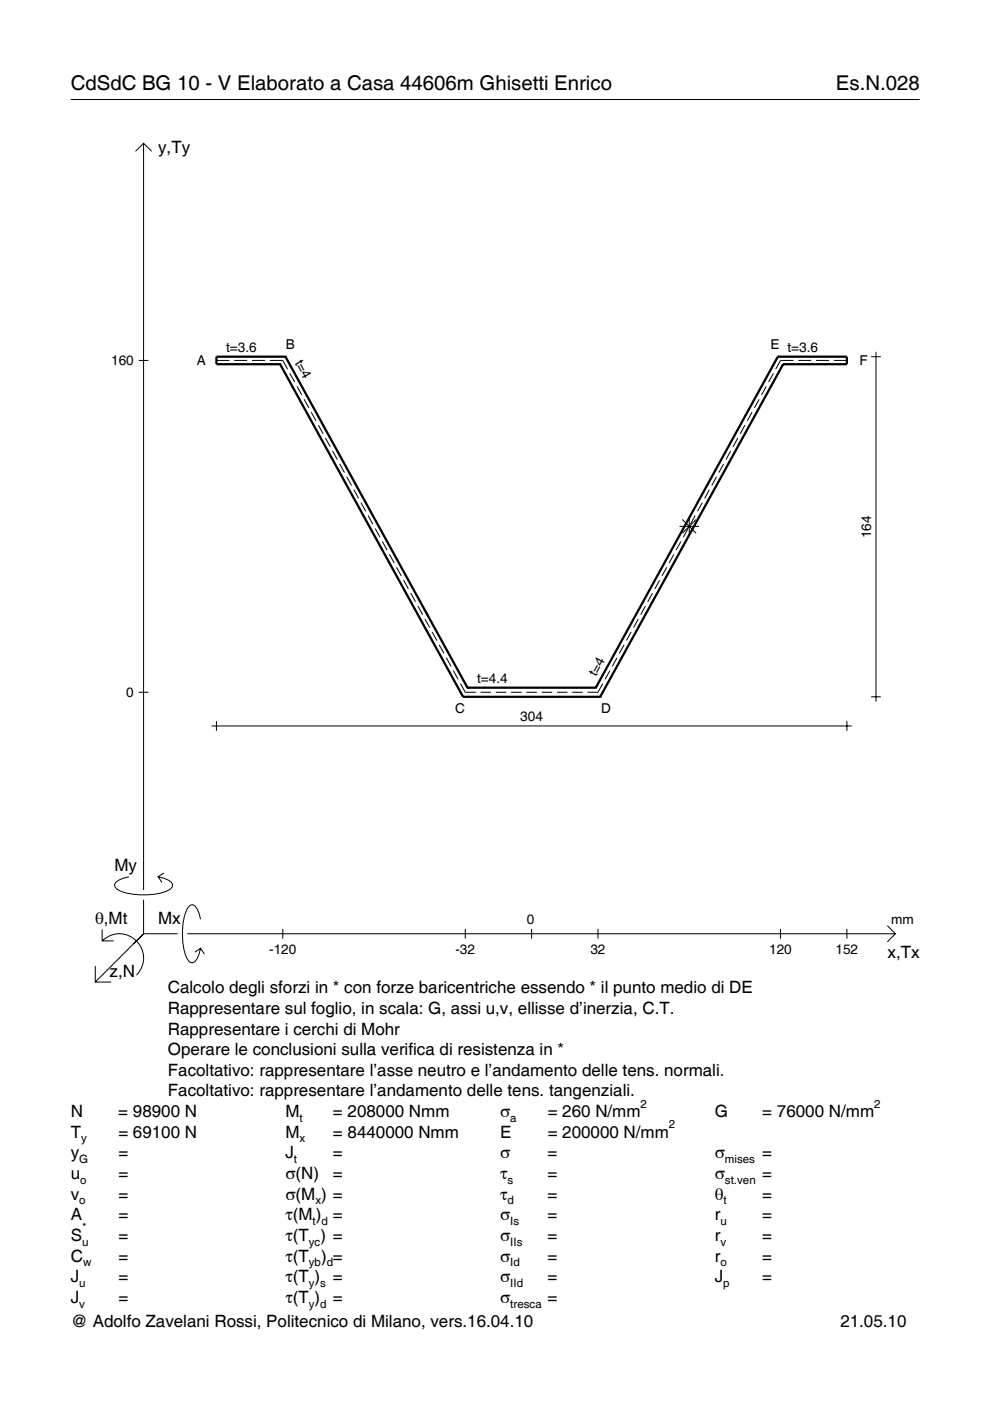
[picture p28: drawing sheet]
<svg xmlns="http://www.w3.org/2000/svg" width="210mm" height="297mm" viewBox="0 0 210 297" stroke-linecap="round" stroke-linejoin="round" font-family="sans-serif">
<defs><g id="words">
<g font-size="4.3">
<text x="15" y="19">CdSdC BG 10 - V Elaborato a Casa 44606m Ghisetti Enrico</text>
<text x="177.2" y="19">Es.N.028</text>
</g>
<g font-size="3.6">
<text x="33.5" y="32.4">y,Ty</text>
<text x="24.3" y="184.6">My</text>
<text x="20.1" y="195.9">θ,Mt</text>
<text x="33.5" y="195.9">Mx</text>
<text x="188.2" y="203.1">x,Tx</text>
<text x="23.2" y="207.2">z,N</text>
<text x="35.6" y="210.6">Calcolo degli sforzi in * con forze baricentriche essendo * il punto medio di DE</text>
<text x="35.6" y="215">Rappresentare sul foglio, in scala: G, assi u,v, ellisse d’inerzia, C.T.</text>
<text x="35.6" y="219.3">Rappresentare i cerchi di Mohr</text>
<text x="35.6" y="223.7">Operare le conclusioni sulla verifica di resistenza in *</text>
<text x="35.6" y="228.1">Facoltativo: rappresentare l’asse neutro e l’andamento delle tens. normali.</text>
<text x="35.6" y="232.5">Facoltativo: rappresentare l’andamento delle tens. tangenziali.</text>
<text x="15" y="236.8">N</text>
<text x="25.1" y="236.8">= 98900 N</text>
<text x="60.5" y="236.8">M</text>
<text x="70.6" y="236.8">= 208000 Nmm</text>
<text x="106" y="236.8">σ</text>
<text x="116.1" y="236.8">= 260 N/mm</text>
<text x="151.5" y="236.8">G</text>
<text x="161.6" y="236.8">= 76000 N/mm</text>
<text x="15" y="245.6">y</text>
<text x="15" y="241.2">T</text>
<text x="25.1" y="245.6">=</text>
<text x="25.1" y="241.2">= 69100 N</text>
<text x="60.5" y="245.6">J</text>
<text x="60.5" y="241.2">M</text>
<text x="70.6" y="245.6">=</text>
<text x="70.6" y="241.2">= 8440000 Nmm</text>
<text x="106" y="245.6">σ</text>
<text x="106" y="241.2">E</text>
<text x="116.1" y="245.6">=</text>
<text x="116.1" y="241.2">= 200000 N/mm</text>
<text x="151.5" y="245.6">σ</text>
<text x="161.6" y="245.6">=</text>
<text x="15" y="250">u</text>
<text x="25.1" y="250">=</text>
<text x="60.5" y="250">σ(N)</text>
<text x="70.6" y="250">=</text>
<text x="106" y="250">τ</text>
<text x="116.1" y="250">=</text>
<text x="151.5" y="250">σ</text>
<text x="161.6" y="250">=</text>
<text x="15" y="254.3">v</text>
<text x="25.1" y="254.3">=</text>
<text x="60.5" y="254.3">σ(M ) =</text>
<text x="106" y="254.3">τ</text>
<text x="116.1" y="254.3">=</text>
<text x="151.5" y="254.3">θ</text>
<text x="161.6" y="254.3">=</text>
<text x="15" y="258.7">A</text>
<text x="15" y="263.1">S</text>
<text x="25.1" y="258.7">=</text>
<text x="25.1" y="263.1">=</text>
<text x="60.5" y="258.7">τ(M ) =</text>
<text x="60.5" y="263.1">τ(T ) =</text>
<text x="106" y="258.7">σ</text>
<text x="106" y="263.1">σ</text>
<text x="116.1" y="258.7">=</text>
<text x="116.1" y="263.1">=</text>
<text x="151.5" y="258.7">r</text>
<text x="151.5" y="263.1">r</text>
<text x="161.6" y="258.7">=</text>
<text x="161.6" y="263.1">=</text>
<text x="15" y="267.5">C</text>
<text x="25.1" y="267.5">=</text>
<text x="60.5" y="267.5">τ(T</text>
<text x="68.1" y="267.5">) =</text>
<text x="106" y="267.5">σ</text>
<text x="116.1" y="267.5">=</text>
<text x="151.5" y="267.5">r</text>
<text x="161.6" y="267.5">=</text>
<text x="15" y="271.8">J</text>
<text x="25.1" y="271.8">=</text>
<text x="60.5" y="271.8">τ(T )</text>
<text x="70.6" y="271.8">=</text>
<text x="106" y="271.8">σ</text>
<text x="116.1" y="271.8">=</text>
<text x="151.5" y="271.8">J</text>
<text x="161.6" y="271.8">=</text>
<text x="15" y="276.2">J</text>
<text x="15" y="281.4">@ Adolfo Zavelani Rossi, Politecnico di Milano, vers.16.04.10</text>
<text x="25.1" y="276.2">=</text>
<text x="60.5" y="276.2">τ(T )</text>
<text x="70.6" y="276.2">=</text>
<text x="106" y="276.2">σ</text>
<text x="116.1" y="276.2">=</text>
<text x="178.2" y="281.4">21.05.10</text>
</g>
<g font-size="2.9">
<text x="23.6" y="77.4">160</text>
<text x="41.7" y="77.3">A</text>
<text x="47.9" y="74.6">t=3.6</text>
<text x="60.6" y="74">B</text>
<text x="62.4" y="76.9" transform="rotate(61 62.4 76.9)">t=4</text>
<text x="163.4" y="74">E t=3.6</text>
<text x="182.2" y="77.3">F</text>
<text x="184.7" y="114.1" transform="rotate(-90 184.7 114.1)">164</text>
<text x="126.4" y="143.5" transform="rotate(-61 126.4 143.5)">t=4</text>
<text x="26.8" y="147.8">0</text>
<text x="101.2" y="144.8">t=4.4</text>
<text x="96.5" y="151.1">C</text>
<text x="110.3" y="152.9">304</text>
<text x="127.4" y="151.1">D</text>
<text x="111.7" y="195.9">0</text>
<text x="189" y="195.9">mm</text>
<text x="57.1" y="202.4">-120</text>
<text x="96.6" y="202.4">-32</text>
<text x="125.2" y="202.4">32</text>
<text x="163.1" y="202.4">120</text>
<text x="177.2" y="202.4">152</text>
</g>
<g font-size="2.4">
<text x="63.5" y="237.8">t</text>
<text x="108.2" y="237.8">a</text>
<text x="135.8" y="234.8">2</text>
<text x="141.8" y="239.2">2</text>
<text x="185.3" y="234.8">2</text>
<text x="17.2" y="242.2">y</text>
<text x="63.5" y="242.2">x</text>
<text x="16.8" y="246.6">G</text>
<text x="17" y="251">o</text>
<text x="62.3" y="246.6">t</text>
<text x="107.6" y="251">s</text>
<text x="153.7" y="246.6">mises</text>
<text x="153.7" y="251">st.ven</text>
<text x="16.8" y="255.3">o</text>
<text x="66.9" y="255.3">x</text>
<text x="107.6" y="255.3">d</text>
<text x="153.4" y="255.3">t</text>
<text x="17.4" y="261.1">*</text>
<text x="66.3" y="259.7">t d</text>
<text x="108.2" y="259.7">Is</text>
<text x="152.7" y="259.7">u</text>
<text x="17.4" y="264.1">u</text>
<text x="17.6" y="268.5">w</text>
<text x="65.5" y="264.1">yc</text>
<text x="65.5" y="268.5">yb d</text>
<text x="108.2" y="264.1">IIs</text>
<text x="108.2" y="268.5">Id</text>
<text x="152.7" y="264.1">v</text>
<text x="152.7" y="268.5">o</text>
<text x="16.8" y="272.8">u</text>
<text x="65.5" y="272.8">y s</text>
<text x="108.2" y="272.8">IId</text>
<text x="153.3" y="272.8">p</text>
<text x="16.8" y="277.2">v</text>
<text x="65.5" y="277.2">y d</text>
<text x="108.2" y="277.2">tresca</text>
</g>
</g></defs>
<g fill="none" stroke="#000" stroke-width=".21">
<path d="M15 21.1h180M28.7 32.1l1.7-1.7 1.8 1.7M30.4 30.4v158.3M29.4 76.4h2.1M45.9 76.4h2.7M49.7 76.4h2.7M53.4 76.4h2.8M57.2 76.4h2.8l1 1.9M61.5 79.2l1 1.8M164 79.2l-1 1.8M168.2 76.4h-2.7l-1 1.9M169.3 76.4h2.7"/>
<path d="M173 76.4h2.8M176.8 76.4h2.8M184.7 75.6h2.1M185.7 74.6v74.2M63 81.9l1 1.8M64.5 84.6l1 1.9M66 87.4l1 1.8M67.5 90.1l1 1.9M69 92.9l1 1.8M70.5 95.6l1 1.8M72 98.3l1 1.9M153.4 98.3l-1 1.9"/>
<path d="M154.9 95.6l-1 1.8M156.4 92.9l-1 1.8M157.9 90.1l-1 1.9M159.5 87.4l-1.1 1.8M161 84.6l-1.1 1.9M162.5 81.9l-1 1.8M73.5 101.1l1 1.8M75 103.8l1 1.9M76.5 106.6l1 1.8M78 109.3l1.1 1.8M79.5 112l1.1 1.9M81.1 114.8l1 1.8"/>
<path d="M82.6 117.5l1 1.9M142.9 117.5l-1 1.9M144.1 111.6h4.1M144.4 114.8l-1 1.8M144.7 110.1l2.9 3M145.9 112l-1 1.9M146.1 109.5v4.2M147.4 109.3l-1 1.8M147.6 110.1l-2.9 3M148.9 106.6l-1 1.8M150.4 103.8l-1 1.9M151.9 101.1l-1 1.8"/>
<path d="M84.1 120.3l1 1.8M85.6 123l1 1.8M87.1 125.7l1 1.9M88.6 128.5l1 1.8M90.1 131.2l1 1.9M91.6 134l1 1.8M93.1 136.7l1 1.8M94.6 139.5l1 1.8M130.8 139.5l-1 1.8M132.3 136.7l-1 1.8M133.8 134l-1 1.8M135.3 131.2l-1 1.9"/>
<path d="M136.8 128.5l-1 1.8M138.3 125.7l-1 1.9M139.9 123l-1.1 1.8M141.4 120.3l-1 1.8M29.4 146.8h2.1M44.9 153.9h135.7M45.9 152.9v2M96.1 142.2l1 1.8M97.6 144.9l1 1.9h2.3M101.9 146.8h2.2M105.1 146.8h2.2M108.4 146.8h2.2"/>
<path d="M111.6 146.8h2.2M114.9 146.8h2.2M118.1 146.8h2.2M121.3 146.8h2.2M127.8 144.9l-1 1.9h-2.2M129.3 142.2l-1 1.8M179.6 152.9v2M184.7 147.7h2.1M21.7 199.5a5.1 5.1 0 0 1 7.2 0 5.1 5.1 0 0 1 0 7.3M21.7 197.1v2.4h2.4M27.3 185.9a3.6 3.6 0 0 0-3 1.7l.1 .5a5.6 5.6 0 0 0 3.8 1.5 13.4 13.4 0 0 0 7.8-1l.5-.5 .1-.5a3.6 3.6 0 0 0-3.1-1.7l.8 1.2M30.4 190.8v7.2"/>
<path d="M30.4 198l-10.2 10.2M30.4 198h7.2M34.7 185.1l-1.2 .8M39.7 198h150.1M42.5 194.9a3.6 3.6 0 0 0-1.7-3.1l-.5 .1a5.7 5.7 0 0 0-1.5 3.8 13.9 13.9 0 0 0 1.1 7.9l.4 .4 .5 .1a3.6 3.6 0 0 0 1.7-3l-1.2 .8M60 196.9v2.1M98.6 196.9v2.1M112.7 196.9v2.1M126.8 196.9v2.1M165.5 196.9v2.1M179.6 196.9v2.1M188.1 196.3l1.7 1.7-1.7 1.7"/>
<path d="M20.2 204.8v3.4h3.4M42.5 201.1l.8 1.2"/>
</g>
<g fill="none" stroke="#000" stroke-width=".48">
<path d="M59.4 77.2h.1M59.4 77.2l38.8 70.5M60.5 75.6h.1M60.5 75.6h-14.6v1.6h13.5M60.5 75.6l38.6 70.2M164.9 75.6h.1M164.9 75.6h14.7v1.6h-13.6M164.9 75.6l-38.6 70.2M166 77.2h.1M166 77.2l-38.7 70.5M98.2 147.7h.1M98.2 147.7h29.1"/>
<path d="M99.1 145.8h.1M99.1 145.8h27.2M126.3 145.8h.1M127.3 147.7h.1"/>
</g>
<use href="#words"/>
</svg>
